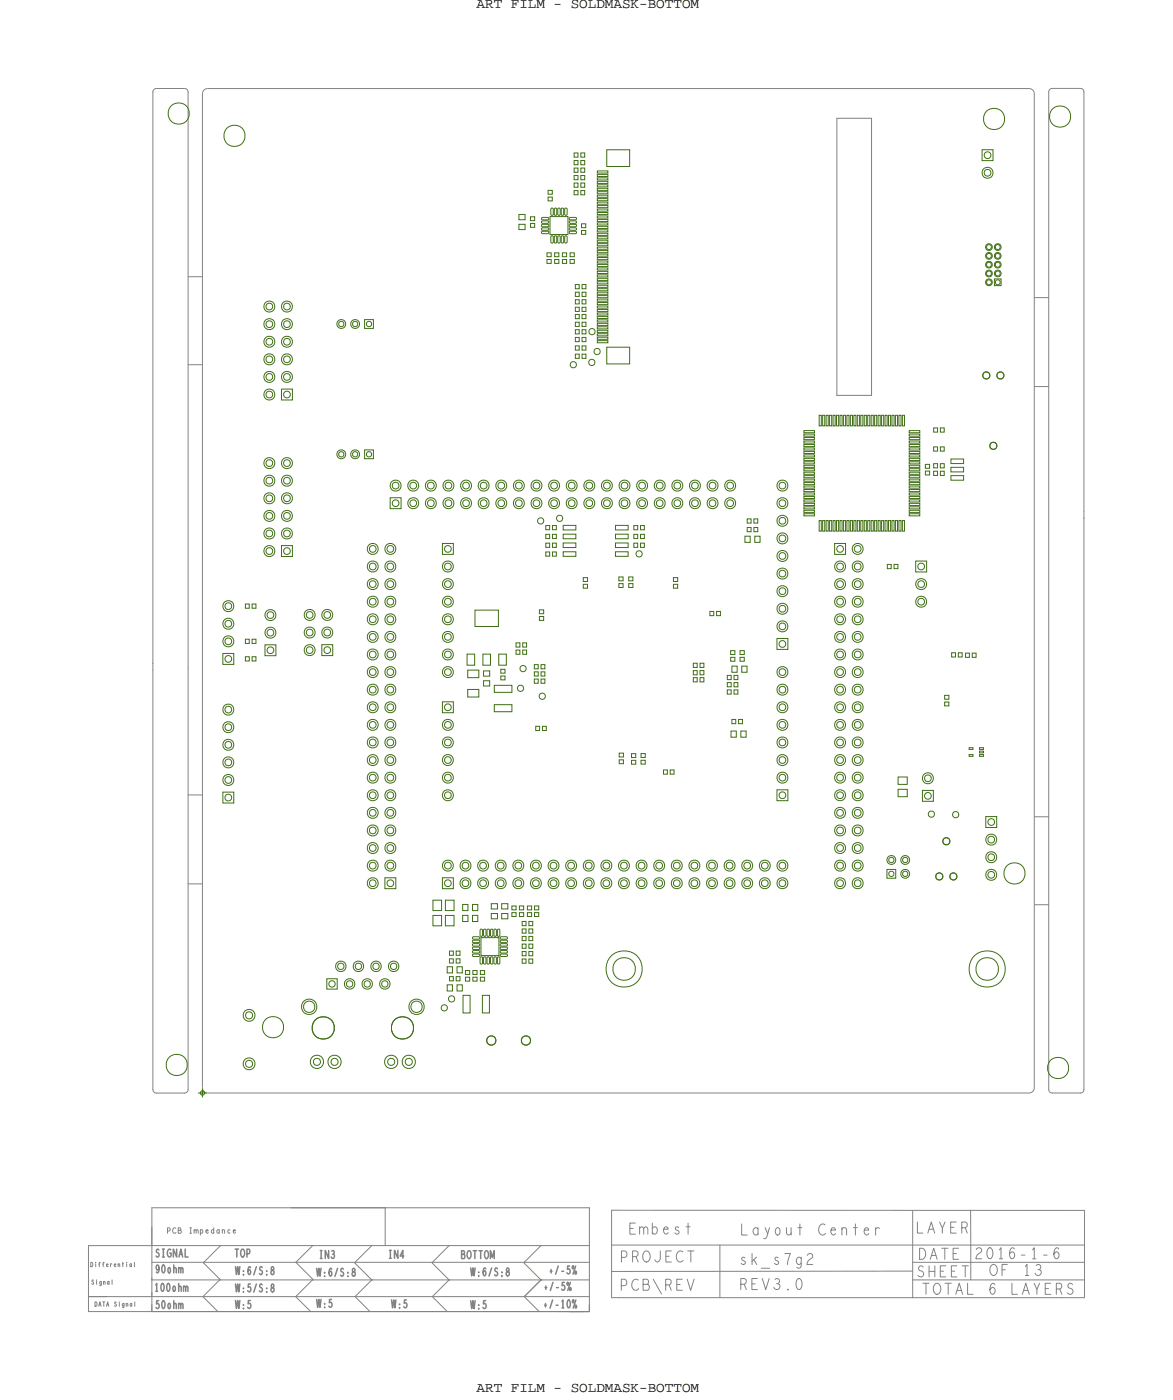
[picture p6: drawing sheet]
<svg xmlns="http://www.w3.org/2000/svg" width="169mm" height="202mm" viewBox="0 0 169 202" stroke-linecap="round" stroke-linejoin="round" font-family="sans-serif">
<defs><g id="words">
<g font-size="2.7" fill="#838383">
<text x="90.7" y="178.2">Embest</text>
<text x="106.8" y="178.3">Layout Center</text>
<text x="132.1" y="178">LAYER</text>
<text x="89.5" y="182.2">PROJECT</text>
<text x="106.6" y="182.5">sk_s7g2</text>
<text x="132.2" y="184.3">SHEET</text>
<text x="132.5" y="181.8">DATE</text>
<text x="140.6" y="181.7">2016-1-6</text>
<text x="142.7" y="184.1">OF</text>
<text x="147.6" y="184.1">13</text>
<text x="89.4" y="186.3">PCB\REV</text>
<text x="106.7" y="186.2">REV3.0</text>
<text x="133" y="186.8">TOTAL 6 LAYERS</text>
</g>
<g font-size="2.1">
<text x="68.8" y="1.2">ART FILM - SOLDMASK-BOTTOM</text>
<text x="68.8" y="200.9">ART FILM - SOLDMASK-BOTTOM</text>
</g>
<g font-size="1.9" fill="#838383">
<text x="22.4" y="181.5">SIGNAL</text>
<text x="22.4" y="183.7">90ohm</text>
<text x="33.8" y="181.5">TOP</text>
<text x="34" y="184">W:6/S:8</text>
<text x="45.7" y="184.2">W:6/S:8</text>
<text x="46" y="181.7">IN3</text>
<text x="56" y="181.6">IN4</text>
<text x="66.5" y="181.7">BOTTOM</text>
<text x="67.9" y="184.2">W:6/S:8</text>
<text x="79.2" y="183.9">+/-5%</text>
<text x="22.3" y="186.4">100ohm</text>
<text x="22.4" y="188.9">50ohm</text>
<text x="34" y="186.5">W:5/S:8</text>
<text x="34" y="188.9">W:5</text>
<text x="45.7" y="188.7">W:5</text>
<text x="56.5" y="188.8">W:5</text>
<text x="67.9" y="188.9">W:5</text>
<text x="78.4" y="188.8">+/-10%</text>
<text x="78.4" y="186.3">+/-5%</text>
</g>
<text font-size="1.3" fill="#838383" x="24.1" y="178">PCB Impedance</text>
<g font-size="1.1" fill="#838383">
<text x="13" y="182.9">Differential</text>
<text x="13.2" y="185.4">Signal</text>
<text x="13.7" y="188.6">DATA Signal</text>
</g>
</g></defs>
<!-- layer: Board Outline -->
<g fill="none" stroke="#838383" stroke-width=".14">
<path d="M22.1 13.3v82.5zM22.6 12.8l-.4 .1-.1 .4M22.6 12.8h4zM26.6 12.8l.4 .1 .1 .4M27.1 13.3v83.1zM29.2 13.5v143.5zM30 12.8l-.6 .2-.2 .5M30 12.8h118.4zM148.4 12.8l.6 .2 .2 .5M149.2 13.5v143.5zM151.3 13.3v60.9zM151.8 12.8h4.1z"/>
<path d="M151.8 12.8l-.4 .1-.1 .4M155.9 12.8l.3 .1 .2 .4M156.4 13.3v60.5zM27.2 40h2zM27.2 52.7h2zM149.3 43h2zM149.3 55.8h2zM151.3 74.2v83.1zM156.4 73.8v1zM156.4 74.7v82.6zM22.1 95.7v1.1zM22.1 96.8v60.5z"/>
<path d="M27.1 96.4v60.9zM27.2 114.8h2zM149.3 117.9h2zM27.1 127.6h2.1zM149.3 130.6h2zM22.1 157.3l.1 .3 .4 .2M22.6 157.8h4zM27.1 157.3l-.1 .4-.4 .1M29.2 157l.2 .6 .6 .2M30 157.8h118.4zM149.2 157l-.2 .6-.6 .2M151.3 157.3l.1 .3 .4 .2"/>
<path d="M151.8 157.8h4.1zM156.4 157.3l-.2 .3-.3 .2M12.8 179.8h9.1zM12.8 179.8v7.4zM21.9 179.8h33.7zM21.9 177.1v2.7zM21.9 174.4h63.1zM21.9 174.4v14.9zM31.8 179.8h.1zM42 174.4h13.6zM45.1 179.8l-2.4 2.4zM45.1 179.8h.1z"/>
<path d="M53.6 179.8l-2.4 2.4zM53.6 179.8h.2zM55.6 179.8h29.4zM55.6 174.4v5.4zM64.8 179.8l-2.4 2.4zM64.8 179.8h.1zM78 179.8l-2.4 2.4zM78 179.8h.2zM85 174.4v14.9zM88.2 179.7h68.3zM88.2 174.7h65.2zM88.2 174.7v11.4z"/>
<path d="M103.8 179.7v7.6zM131.7 174.7v12.7zM140 174.7v5zM140 179.7v5zM153.4 174.7h3.1zM156.5 174.7v12.6zM12.8 187.2h9.1zM12.8 189.3h9.1zM12.8 187.2h2.6zM12.8 187.2v2.1zM21.9 182.2h63.1zM21.9 184.8h63.1z"/>
<path d="M21.9 184.5v.3zM21.9 187.2h63.1zM21.9 186.5v.7zM21.9 189.3h63.1zM29.3 187.2l2.1 2.1zM29.4 182.2l2.4-2.4zM29.4 182.4l2.4 2.4zM29.4 182.2v.2zM31.7 184.8l-2.4 2.4zM31.7 184.8h.1zM42.7 187.2l2.1 2.1zM42.7 182.3l2.4 2.4z"/>
<path d="M42.7 182.1v.2zM45.1 184.8l-2.4 2.4zM51.2 182.4l2.4 2.4zM51.2 182.2v.2zM51.2 187.2l2.2 2.1zM53.6 184.8l-2.4 2.4zM53.6 184.8h.2zM62.4 182.4l2.4 2.4zM62.4 182.2v.2zM62.4 187.2l2.1 2.1zM64.8 184.8l-2.4 2.4zM64.8 184.8h.1z"/>
<path d="M75.6 182.4l2.4 2.4zM75.6 182.2v.2zM75.6 187.2l2.2 2.1zM78 184.8l-2.4 2.4zM80.5 189.3h4.5zM82.1 189.3h2.9zM82.1 189.3h2zM85 188.3v1zM88.2 186.1v1.2zM88.2 183.5h43.4zM88.2 187.3h1.1zM89.3 187.3h63.9z"/>
<path d="M131.7 182.2h24.8zM131.7 184.8h24.8zM153.1 187.3h3.4z"/>
</g>
<path d="M120.7 17.1v40zM120.7 17.1h5zM125.7 17.1v40zM120.7 57.1h5z" fill="none" stroke="#838383" stroke-width=".15"/>
<!-- layer: Nets -->
<g fill="none" stroke="#406f15" stroke-width=".14">
<path d="M74.9 31h.8v.7h-.8zM74.9 32.4h.8v.7h-.8zM76.5 31.3h.6v.6h-.6zM76.5 32.3h.6v.5h-.6zM78.1 33.5l.2-.1h.7l.2 .1v.1l-.2 .1h-.7l-.2-.1zM78.1 31.5l.2-.1h.7l.2 .1v.1l-.2 .1h-.7l-.2-.1zM78.1 33l.2-.1h.7l.2 .1v.1l-.2 .1h-.7l-.2-.1zM78.1 32l.2-.1h.7l.2 .1v.1l-.2 .1h-.7l-.2-.1zM78.1 32.5l.2-.1h.7l.2 .1v.1l-.2 .1h-.7l-.2-.1zM78.9 36.5h.6v.6h-.6zM78.9 37.5h.6v.5h-.6zM79.1 27.5h.6v.5h-.6z"/>
<path d="M79.1 28.4h.6v.6h-.6zM79.3 31.3h2.6v2.6h-2.6zM79.6 34h.1l.1 .2v.7l-.1 .2h-.1l-.1-.2v-.7zM79.6 30h.1l.1 .2v.7l-.1 .2h-.1l-.1-.2v-.7zM80 36.5h.6v.6h-.6zM80 37.5h.6v.5h-.6zM80.1 30h.1l.1 .2v.7l-.1 .2h-.1l-.1-.2v-.7zM80.1 34h.1l.1 .2v.7l-.1 .2h-.1l-.1-.2v-.7zM80.6 30h.1l.1 .2v.7l-.1 .2h-.1l-.1-.2v-.7zM80.6 34h.1l.1 .2v.7l-.1 .2h-.1l-.1-.2v-.7zM81.1 30h.1l.1 .2v.7l-.1 .2h-.1l-.1-.2v-.7zM81.1 34h.1l.1 .2v.7l-.1 .2h-.1l-.1-.2v-.7z"/>
<path d="M81.1 36.5h.6v.6h-.6zM81.1 37.5h.6v.5h-.6zM81.6 30h.1l.1 .2v.7l-.1 .2h-.1l-.1-.2v-.7zM81.6 34h.1l.1 .2v.7l-.1 .2h-.1l-.1-.2v-.7zM82.1 32.5l.2-.1h.7l.2 .1v.1l-.2 .1h-.7l-.2-.1zM82.1 31.5l.2-.1h.7l.2 .1v.1l-.2 .1h-.7l-.2-.1zM82.1 32l.2-.1h.7l.2 .1v.1l-.2 .1h-.7l-.2-.1zM82.1 33l.2-.1h.7l.2 .1v.1l-.2 .1h-.7l-.2-.1zM82.1 33.5l.2-.1h.7l.2 .1v.1l-.2 .1h-.7l-.2-.1zM82.2 36.5h.6v.6h-.6zM82.2 37.5h.6v.5h-.6zM82.8 23.2h.6v.6h-.6z"/>
<path d="M82.8 24.3h.6v.6h-.6zM82.8 25.3h.6v.6h-.6zM82.8 26.4h.6v.6h-.6zM82.8 27.5h.6v.6h-.6zM82.8 22.1h.6v.6h-.6zM83.8 24.3h.5v.6h-.5zM83.8 25.3h.5v.6h-.5zM83.8 26.4h.5v.6h-.5zM83.8 27.5h.5v.6h-.5zM83.8 23.2h.5v.6h-.5zM83.8 22.1h.5v.6h-.5zM83.9 32.3h.6v.6h-.6z"/>
<path d="M83.9 33.3h.6v.5h-.6zM86.2 28.7h1.5v.3h-1.5zM86.2 29.7h1.5v.3h-1.5zM86.2 30.2h1.5v.3h-1.5zM86.2 29.2h1.5v.3h-1.5zM86.2 38.7h1.5v.3h-1.5zM86.2 39.2h1.5v.3h-1.5zM86.2 38.2h1.5v.3h-1.5zM86.2 37.7h1.5v.3h-1.5zM86.2 37.2h1.5v.3h-1.5zM86.2 34.7h1.5v.3h-1.5zM86.2 35.2h1.5v.3h-1.5z"/>
<path d="M86.2 35.7h1.5v.3h-1.5zM86.2 36.7h1.5v.3h-1.5zM86.2 36.2h1.5v.3h-1.5zM86.2 39.7h1.5v.3h-1.5zM86.2 30.7h1.5v.3h-1.5zM86.2 31.2h1.5v.3h-1.5zM86.2 31.7h1.5v.3h-1.5zM86.2 32.2h1.5v.3h-1.5zM86.2 32.7h1.5v.3h-1.5zM86.2 33.2h1.5v.3h-1.5zM86.2 26.2h1.5v.3h-1.5zM86.2 26.7h1.5v.3h-1.5z"/>
<path d="M86.2 27.2h1.5v.3h-1.5zM86.2 27.7h1.5v.3h-1.5zM86.2 25.7h1.5v.3h-1.5zM86.2 34.2h1.5v.3h-1.5zM86.2 33.7h1.5v.3h-1.5zM86.2 25.2h1.5v.3h-1.5zM86.2 24.7h1.5v.3h-1.5zM86.2 28.2h1.5v.3h-1.5zM87.5 21.6h3.3v2.4h-3.3zM141.7 21.6h1.5v1.6h-1.5zM142.4 35.4l.3-.1 .2 .1 .1 .3-.1 .2-.2 .1-.3-.1-.1-.2zM142.4 39.2l.3-.1 .2 .1 .1 .3-.1 .2-.2 .1-.3-.1-.1-.2z"/>
<path d="M142.4 38l.3-.1 .2 .1 .1 .2-.1 .3-.2 .1-.3-.1-.1-.3zM142.4 36.7l.3-.1 .2 .1 .1 .2-.1 .3-.2 .1-.3-.1-.1-.3zM143.7 39.2l.2-.1 .3 .1 .1 .3-.1 .2-.3 .1-.2-.1-.1-.2zM143.7 38l.2-.1 .3 .1 .1 .2-.1 .3-.3 .1-.2-.1-.1-.3zM143.7 35.4l.2-.1 .3 .1 .1 .3-.1 .2-.3 .1-.2-.1-.1-.2zM143.7 36.7l.2-.1 .3 .1 .1 .2-.1 .3-.3 .1-.2-.1-.1-.3zM40.6 56.2h1.6v1.5h-1.6zM52.6 46.1h1.3v1.3h-1.3zM83 47.6h.6v.6h-.6zM83 41.1h.6v.6h-.6zM83 44.4h.6v.6h-.6zM83 45.4h.6v.6h-.6z"/>
<path d="M83 48.7h.6v.6h-.6zM83 49.9h.6v.6h-.6zM83 51.1h.6v.6h-.6zM83 43.3h.6v.6h-.6zM83 46.5h.6v.6h-.6zM83 42.2h.6v.6h-.6zM84 41.1h.5v.6h-.5zM84 44.4h.5v.6h-.5zM84 45.4h.5v.6h-.5zM84 47.6h.5v.6h-.5zM84 48.7h.5v.6h-.5zM84 49.9h.5v.6h-.5z"/>
<path d="M84 51.1h.5v.6h-.5zM84 42.2h.5v.6h-.5zM84 43.3h.5v.6h-.5zM84 46.5h.5v.6h-.5zM86.2 42.2h1.5v.3h-1.5zM86.2 41.7h1.5v.3h-1.5zM86.2 41.2h1.5v.3h-1.5zM86.2 40.7h1.5v.3h-1.5zM86.2 42.7h1.5v.3h-1.5zM86.2 43.7h1.5v.3h-1.5zM86.2 45.2h1.5v.3h-1.5zM86.2 43.2h1.5v.3h-1.5z"/>
<path d="M86.2 44.7h1.5v.3h-1.5zM86.2 44.2h1.5v.3h-1.5zM86.2 45.7h1.5v.3h-1.5zM86.2 46.2h1.5v.3h-1.5zM86.2 46.7h1.5v.3h-1.5zM86.2 40.2h1.5v.3h-1.5zM86.2 49.2h1.5v.3h-1.5zM86.2 47.7h1.5v.3h-1.5zM86.2 47.2h1.5v.3h-1.5zM86.2 48.7h1.5v.3h-1.5zM86.2 48.2h1.5v.3h-1.5zM87.5 50.1h3.3v2.4h-3.3z"/>
<path d="M118.2 60h.3v1.5h-.3zM118.7 60h.3v1.5h-.3zM119.2 60h.3v1.5h-.3zM119.7 60h.3v1.5h-.3zM120.2 60h.3v1.5h-.3zM120.7 60h.3v1.5h-.3zM121.2 60h.3v1.5h-.3zM121.7 60h.3v1.5h-.3zM122.2 60h.3v1.5h-.3zM122.7 60h.3v1.5h-.3zM123.2 60h.3v1.5h-.3zM123.7 60h.3v1.5h-.3z"/>
<path d="M124.2 60h.3v1.5h-.3zM124.7 60h.3v1.5h-.3zM125.2 60h.3v1.5h-.3zM125.7 60h.3v1.5h-.3zM126.2 60h.3v1.5h-.3zM126.7 60h.3v1.5h-.3zM127.2 60h.3v1.5h-.3zM127.7 60h.3v1.5h-.3zM128.2 60h.3v1.5h-.3zM128.7 60h.3v1.5h-.3zM129.2 60h.3v1.5h-.3zM129.7 60h.3v1.5h-.3z"/>
<path d="M130.2 60h.3v1.5h-.3zM142.4 40.5l.3-.1 .2 .1 .1 .2-.1 .3-.2 .1-.3-.1-.1-.3zM143.5 40.3h.9v.9h-.9zM143.7 40.5l.2-.1 .3 .1 .1 .2-.1 .3-.3 .1-.2-.1-.1-.3zM40.6 78.8h1.6v1.5h-1.6zM52.6 64.9h1.3v1.3h-1.3zM56.3 71.9h1.6v1.5h-1.6zM63.8 78.5h1.6v1.5h-1.6zM78.7 75.9h.6v.6h-.6zM78.7 77.1h.6v.6h-.6zM78.7 79.7h.6v.6h-.6zM78.7 78.4h.6v.6h-.6z"/>
<path d="M79.7 75.9h.6v.6h-.6zM79.7 77.1h.6v.6h-.6zM79.7 79.7h.6v.6h-.6zM79.7 78.4h.6v.6h-.6zM81.2 77.1h1.9v.7h-1.9zM81.2 79.7h1.9v.6h-1.9zM81.2 78.4h1.9v.6h-1.9zM81.2 75.8h1.9v.7h-1.9zM88.8 78.4h1.8v.6h-1.8zM88.8 77.1h1.8v.7h-1.8zM88.8 75.8h1.8v.7h-1.8zM88.8 79.7h1.8v.6h-1.8z"/>
<path d="M91.4 78.4h.6v.6h-.6zM91.4 77.1h.6v.6h-.6zM91.4 75.9h.6v.6h-.6zM92.4 78.4h.6v.6h-.6zM92.4 77.1h.6v.6h-.6zM92.4 75.9h.6v.6h-.6zM107.5 77.4h.7v.9h-.7zM107.8 76.1h.5v.7h-.5zM107.8 74.9h.5v.6h-.5zM108.8 76.1h.5v.7h-.5zM108.8 74.9h.5v.6h-.5zM108.9 77.4h.7v.9h-.7z"/>
<path d="M116 68.7h1.5v.3h-1.5zM116 72.2h1.5v.3h-1.5zM116 71.7h1.5v.3h-1.5zM116 71.2h1.5v.3h-1.5zM116 70.7h1.5v.3h-1.5zM116 70.2h1.5v.3h-1.5zM116 69.2h1.5v.3h-1.5zM116 68.2h1.5v.3h-1.5zM116 67.7h1.5v.3h-1.5zM116 67.2h1.5v.3h-1.5zM116 66.7h1.5v.3h-1.5zM116 66.2h1.5v.3h-1.5z"/>
<path d="M116 65.7h1.5v.3h-1.5zM116 65.2h1.5v.3h-1.5zM116 64.7h1.5v.3h-1.5zM116 64.2h1.5v.3h-1.5zM116 63.7h1.5v.3h-1.5zM116 63.2h1.5v.3h-1.5zM116 62.7h1.5v.3h-1.5zM116 62.2h1.5v.3h-1.5zM116 74.2h1.5v.3h-1.5zM116 73.7h1.5v.3h-1.5zM116 73.2h1.5v.3h-1.5zM116 72.7h1.5v.3h-1.5z"/>
<path d="M116 69.7h1.5v.3h-1.5zM118.2 75.2h.3v1.5h-.3zM118.7 75.2h.3v1.5h-.3zM119.2 75.2h.3v1.5h-.3zM119.7 75.2h.3v1.5h-.3zM120.2 75.2h.3v1.5h-.3zM120.4 78.5h1.6v1.5h-1.6zM120.7 75.2h.3v1.5h-.3zM121.2 75.2h.3v1.5h-.3zM121.7 75.2h.3v1.5h-.3zM122.2 75.2h.3v1.5h-.3zM122.7 75.2h.3v1.5h-.3z"/>
<path d="M123.2 75.2h.3v1.5h-.3zM123.7 75.2h.3v1.5h-.3zM124.2 75.2h.3v1.5h-.3zM124.7 75.2h.3v1.5h-.3zM125.2 75.2h.3v1.5h-.3zM125.7 75.2h.3v1.5h-.3zM126.2 75.2h.3v1.5h-.3zM126.7 75.2h.3v1.5h-.3zM127.2 75.2h.3v1.5h-.3zM127.7 75.2h.3v1.5h-.3zM128.2 75.2h.3v1.5h-.3zM128.7 75.2h.3v1.5h-.3z"/>
<path d="M129.2 75.2h.3v1.5h-.3zM129.7 75.2h.3v1.5h-.3zM130.2 75.2h.3v1.5h-.3zM131.2 67.2h1.5v.3h-1.5zM131.2 68.2h1.5v.3h-1.5zM131.2 65.7h1.5v.3h-1.5zM131.2 64.2h1.5v.3h-1.5zM131.2 69.7h1.5v.3h-1.5zM131.2 71.2h1.5v.3h-1.5zM131.2 72.7h1.5v.3h-1.5zM131.2 71.7h1.5v.3h-1.5zM131.2 72.2h1.5v.3h-1.5z"/>
<path d="M131.2 66.7h1.5v.3h-1.5zM131.2 62.7h1.5v.3h-1.5zM131.2 63.2h1.5v.3h-1.5zM131.2 63.7h1.5v.3h-1.5zM131.2 67.7h1.5v.3h-1.5zM131.2 66.2h1.5v.3h-1.5zM131.2 69.2h1.5v.3h-1.5zM131.2 70.2h1.5v.3h-1.5zM131.2 70.7h1.5v.3h-1.5zM131.2 73.2h1.5v.3h-1.5zM131.2 73.7h1.5v.3h-1.5zM131.2 74.2h1.5v.3h-1.5z"/>
<path d="M131.2 62.2h1.5v.3h-1.5zM131.2 64.7h1.5v.3h-1.5zM131.2 65.2h1.5v.3h-1.5zM131.2 68.7h1.5v.3h-1.5zM133.5 67h.6v.6h-.6zM133.5 68h.6v.6h-.6zM134.7 61.8h.5v.6h-.5zM134.7 66.9h.5v.6h-.5zM134.7 68h.5v.6h-.5zM134.7 64.5h.5v.6h-.5zM135.7 64.5h.5v.6h-.5zM135.7 68h.5v.6h-.5z"/>
<path d="M135.7 66.9h.5v.6h-.5zM135.7 61.8h.5v.6h-.5zM137.2 66.3h1.8v.6h-1.8zM137.2 68.7h1.8v.6h-1.8zM137.2 67.5h1.8v.6h-1.8zM32.1 94.3h1.6v1.6h-1.6zM35.4 87.2h.6v.6h-.6zM35.4 92.3h.6v.6h-.6zM35.4 94.8h.6v.6h-.6zM36.4 87.2h.5v.6h-.5zM36.4 94.8h.5v.6h-.5zM36.4 92.3h.5v.6h-.5z"/>
<path d="M38.2 93.1h1.6v1.6h-1.6zM46.4 93.1h1.6v1.5h-1.6zM67.4 94.4h1.1v1.6h-1.1zM67.5 99.5h1.6v1.1h-1.6zM67.5 96.7h1.6v1.1h-1.6zM68.5 88.1h3.4v2.3h-3.4zM69.7 94.4h1.1v1.6h-1.1zM69.8 96.8h.8v.8h-.8zM69.8 98.3h.8v.7h-.8zM71.3 98.9h2.5v1h-2.5zM71.9 94.4h1.1v1.6h-1.1zM72.2 96.6h.7v.6h-.7z"/>
<path d="M72.2 97.6h.7v.5h-.7zM74.4 93.8h.6v.7h-.6zM74.4 92.8h.6v.6h-.6zM75.4 93.8h.6v.7h-.6zM75.4 92.8h.6v.6h-.6zM77.1 95.9h.5v.7h-.5zM77.1 98h.5v.6h-.5zM77.1 97h.5v.6h-.5zM77.8 89h.6v.6h-.6zM77.8 88h.6v.6h-.6zM78 95.9h.6v.7h-.6zM78 98h.6v.6h-.6z"/>
<path d="M78 97h.6v.6h-.6zM84.1 83.4h.7v.5h-.7zM84.1 84.4h.7v.5h-.7zM89.3 84.3h.6v.5h-.6zM89.3 83.3h.6v.5h-.6zM90.7 83.3h.6v.5h-.6zM90.7 84.3h.6v.5h-.6zM97.1 83.4h.7v.5h-.7zM97.1 84.4h.7v.5h-.7zM100 95.7h.6v.7h-.6zM100 96.8h.6v.6h-.6zM100 97.8h.6v.6h-.6z"/>
<path d="M101 96.8h.5v.6h-.5zM101 97.8h.5v.6h-.5zM101 95.7h.5v.7h-.5zM102.4 88.3h.6v.6h-.6zM103.4 88.3h.5v.6h-.5zM104.9 97.5h.6v.6h-.6zM104.9 98.5h.6v.7h-.6zM104.9 99.6h.6v.6h-.6zM105.4 94.9h.6v.6h-.6zM105.4 93.9h.6v.6h-.6zM105.6 96.2h.7v.8h-.7zM105.9 99.6h.5v.6h-.5z"/>
<path d="M105.9 98.5h.5v.7h-.5zM105.9 97.5h.5v.6h-.5zM106.8 94.9h.6v.6h-.6zM106.8 93.9h.6v.6h-.6zM107 96.2h.8v.8h-.8zM112.1 92.2h1.6v1.5h-1.6zM128 81.5h.6v.6h-.6zM129 81.5h.5v.6h-.5zM132.1 81h1.6v1.6h-1.6zM137.3 94.2h.5v.6h-.5zM138.2 94.2h.6v.6h-.6zM139.3 94.3h.5v.6h-.5z"/>
<path d="M140.3 94.3h.5v.6h-.5zM32.1 114.3h1.6v1.6h-1.6zM63.8 101.3h1.6v1.6h-1.6zM71.3 101.7h2.5v1h-2.5zM77.3 104.8h.5v.7h-.5zM78.3 104.8h.5v.7h-.5zM89.3 108.7h.6v.6h-.6zM89.3 109.7h.6v.5h-.6zM91.1 108.8h.6v.6h-.6zM91.1 109.8h.6v.5h-.6zM92.5 108.8h.6v.5h-.6zM92.5 109.8h.6v.5h-.6z"/>
<path d="M95.7 111.1h.6v.7h-.6zM96.7 111.1h.5v.7h-.5zM105.5 105.5h.7v.9h-.7zM105.6 103.9h.5v.6h-.5zM106.5 103.9h.6v.6h-.6zM106.9 105.5h.7v.9h-.7zM112.1 114h1.6v1.6h-1.6zM129.6 113.9h1.3v1.1h-1.3zM129.6 112.2h1.3v1h-1.3zM133.1 114.1h1.5v1.6h-1.5zM136.3 100.4h.6v.5h-.6zM136.3 101.3h.6v.6h-.6z"/>
<path d="M139.8 107.9h.6v.3h-.6zM139.8 108.9h.6v.3h-.6zM141.3 108.9h.6v.3h-.6zM141.3 108.4h.6v.3h-.6zM141.3 107.9h.6v.3h-.6zM142.2 117.9h1.6v1.6h-1.6zM55.5 126.7h1.6v1.6h-1.6zM62.5 132.1h1.2v1.5h-1.2zM62.5 129.9h1.2v1.5h-1.2zM63.8 126.7h1.6v1.6h-1.6zM64.3 129.9h1.2v1.5h-1.2zM64.3 132.1h1.2v1.5h-1.2z"/>
<path d="M64.5 139.6h.8v.8h-.8zM64.8 137.3h.6v.6h-.6zM64.8 138.4h.6v.6h-.6zM65.8 137.3h.6v.6h-.6zM65.8 138.4h.6v.6h-.6zM65.9 139.6h.8v.8h-.8zM66.7 132.1h.8v.9h-.8zM66.7 130.6h.8v.9h-.8zM68.2 132.1h.7v.9h-.7zM68.2 130.6h.7v.9h-.7zM68.2 137.3l.1-.1h.7l.2 .1v.2l-.2 .1h-.7l-.1-.1zM68.2 135.3l.1-.1h.7l.2 .1v.2l-.2 .1h-.7l-.1-.1z"/>
<path d="M68.2 135.8l.1-.1h.7l.2 .1v.2l-.2 .1h-.7l-.1-.1zM68.2 136.3l.1-.1h.7l.2 .1v.2l-.2 .1h-.7l-.1-.1zM68.2 136.8l.1-.1h.7l.2 .1v.2l-.2 .1h-.7l-.1-.1zM68.2 137.8l.1-.1h.7l.2 .1v.2l-.2 .1h-.7l-.1-.1zM69.3 134.1h.2l.1 .2v.7l-.1 .2h-.2v-.2v-.7zM69.3 138.1h.2l.1 .2v.7l-.1 .2h-.2v-.2v-.7zM69.4 135.4h2.6v2.5h-2.6zM69.8 134.1h.2l.1 .2v.7l-.1 .2h-.2v-.2v-.7zM69.8 138.1h.2l.1 .2v.7l-.1 .2h-.2v-.2v-.7zM70.3 134.1h.2l.1 .2v.7l-.1 .2h-.2v-.2v-.7zM70.3 138.1h.2l.1 .2v.7l-.1 .2h-.2v-.2v-.7zM70.8 138.1h.2l.1 .2v.7l-.1 .2h-.2v-.2v-.7z"/>
<path d="M70.8 134.1h.2l.1 .2v.7l-.1 .2h-.2v-.2v-.7zM70.9 131.9h.9v.7h-.9zM70.9 130.5h.9v.7h-.9zM71.3 138.1h.2l.1 .2v.7l-.1 .2h-.2v-.2v-.7zM71.3 134.1h.2l.1 .2v.7l-.1 .2h-.2v-.2v-.7zM71.8 134.1h.2l.1 .2v.7l-.1 .2h-.2v-.2v-.7zM71.8 138.1h.2l.1 .2v.7l-.1 .2h-.2v-.2v-.7zM72.2 135.8l.1-.1h.7l.2 .1v.2l-.2 .1h-.7l-.1-.1zM72.2 135.3l.1-.1h.7l.2 .1v.2l-.2 .1h-.7l-.1-.1zM72.2 136.8l.1-.1h.7l.2 .1v.2l-.2 .1h-.7l-.1-.1zM72.2 137.8l.1-.1h.7l.2 .1v.2l-.2 .1h-.7l-.1-.1zM72.2 137.3l.1-.1h.7l.2 .1v.2l-.2 .1h-.7l-.1-.1z"/>
<path d="M72.2 136.3l.1-.1h.7l.2 .1v.2l-.2 .1h-.7l-.1-.1zM72.4 131.9h.9v.7h-.9zM72.4 130.5h.9v.7h-.9zM73.8 130.8h.7v.5h-.7zM73.8 131.7h.7v.6h-.7zM74.9 130.8h.6v.5h-.6zM74.9 131.7h.6v.6h-.6zM75.3 138.4h.6v.6h-.6zM75.3 133h.6v.6h-.6zM75.3 134.1h.6v.6h-.6zM75.3 137.4h.6v.6h-.6zM75.3 135.2h.6v.6h-.6z"/>
<path d="M75.3 136.3h.6v.6h-.6zM76.1 131.7h.6v.6h-.6zM76.1 130.8h.6v.5h-.6zM76.3 138.4h.6v.6h-.6zM76.3 135.2h.6v.6h-.6zM76.3 137.4h.6v.6h-.6zM76.3 133h.6v.6h-.6zM76.3 136.3h.6v.6h-.6zM76.3 134.1h.6v.6h-.6zM77.1 131.7h.6v.6h-.6zM77.1 130.8h.6v.5h-.6zM127.9 125.5h1.3v1.3h-1.3z"/>
<path d="M47.1 141.3h1.5v1.5h-1.5zM64.5 142.2h.8v.9h-.8zM64.8 141h.6v.6h-.6zM65.8 141h.6v.6h-.6zM65.9 142.2h.8v.9h-.8zM66.8 143.7h1v2.5h-1zM67.1 140.1h.7v.6h-.7zM67.1 141.1h.7v.5h-.7zM68.2 140.1h.6v.6h-.6zM68.2 141.1h.6v.5h-.6zM69.3 141.1h.6v.5h-.6zM69.3 140.1h.6v.6h-.6z"/>
<path d="M69.6 143.7h1v2.5h-1z"/>
<circle cx="25.8" cy="16.4" r="1.54"/>
<circle cx="33.8" cy="19.6" r="1.54"/>
<circle cx="143.4" cy="17.2" r="1.54"/>
<circle cx="152.9" cy="16.8" r="1.54"/>
<circle cx="142.5" cy="24.9" r=".49"/>
<circle cx="142.5" cy="22.4" r=".49"/>
<circle cx="142.5" cy="24.9" r=".79"/>
<circle cx="142.7" cy="35.7" r=".49"/>
<circle cx="142.7" cy="39.5" r=".49"/>
<circle cx="142.7" cy="38.2" r=".49"/>
<circle cx="142.7" cy="36.9" r=".49"/>
<circle cx="143.9" cy="39.5" r=".49"/>
<circle cx="143.9" cy="38.2" r=".49"/>
<circle cx="143.9" cy="35.7" r=".49"/>
<circle cx="143.9" cy="36.9" r=".49"/>
<circle cx="38.9" cy="46.8" r=".49"/>
<circle cx="38.9" cy="54.4" r=".49"/>
<circle cx="38.9" cy="57" r=".49"/>
<circle cx="38.9" cy="49.3" r=".49"/>
<circle cx="38.9" cy="44.3" r=".49"/>
<circle cx="38.9" cy="51.9" r=".49"/>
<circle cx="38.9" cy="51.9" r=".79"/>
<circle cx="38.9" cy="57" r=".79"/>
<circle cx="38.9" cy="44.3" r=".79"/>
<circle cx="38.9" cy="49.3" r=".79"/>
<circle cx="38.9" cy="46.8" r=".79"/>
<circle cx="38.9" cy="54.4" r=".79"/>
<circle cx="41.4" cy="57" r=".49"/>
<circle cx="41.4" cy="46.8" r=".49"/>
<circle cx="41.4" cy="49.3" r=".49"/>
<circle cx="41.4" cy="54.4" r=".49"/>
<circle cx="41.4" cy="51.9" r=".49"/>
<circle cx="41.4" cy="44.3" r=".49"/>
<circle cx="41.4" cy="44.3" r=".79"/>
<circle cx="41.4" cy="49.3" r=".79"/>
<circle cx="41.4" cy="51.9" r=".79"/>
<circle cx="41.4" cy="46.8" r=".79"/>
<circle cx="41.4" cy="54.4" r=".79"/>
<circle cx="49.2" cy="46.8" r=".38"/>
<circle cx="49.2" cy="46.8" r=".64"/>
<circle cx="51.2" cy="46.8" r=".38"/>
<circle cx="51.2" cy="46.8" r=".64"/>
<circle cx="53.2" cy="46.8" r=".38"/>
<circle cx="82.7" cy="52.7" r=".45"/>
<circle cx="85.4" cy="52.3" r=".45"/>
<circle cx="85.4" cy="47.9" r=".45"/>
<circle cx="86.1" cy="50.7" r=".45"/>
<circle cx="142.3" cy="54.2" r=".51"/>
<circle cx="142.7" cy="40.8" r=".49"/>
<circle cx="144.3" cy="54.2" r=".51"/>
<circle cx="38.9" cy="77" r=".49"/>
<circle cx="38.9" cy="71.9" r=".49"/>
<circle cx="38.9" cy="74.5" r=".49"/>
<circle cx="38.9" cy="66.9" r=".49"/>
<circle cx="38.9" cy="79.6" r=".49"/>
<circle cx="38.9" cy="69.4" r=".49"/>
<circle cx="38.9" cy="79.6" r=".79"/>
<circle cx="38.9" cy="66.9" r=".79"/>
<circle cx="38.9" cy="71.9" r=".79"/>
<circle cx="38.9" cy="69.4" r=".79"/>
<circle cx="38.9" cy="74.5" r=".79"/>
<circle cx="38.9" cy="77" r=".79"/>
<circle cx="41.4" cy="79.6" r=".49"/>
<circle cx="41.4" cy="71.9" r=".49"/>
<circle cx="41.4" cy="69.4" r=".49"/>
<circle cx="41.4" cy="77" r=".49"/>
<circle cx="41.4" cy="66.9" r=".49"/>
<circle cx="41.4" cy="74.5" r=".49"/>
<circle cx="41.4" cy="77" r=".79"/>
<circle cx="41.4" cy="66.9" r=".79"/>
<circle cx="41.4" cy="71.9" r=".79"/>
<circle cx="41.4" cy="74.5" r=".79"/>
<circle cx="41.4" cy="69.4" r=".79"/>
<circle cx="49.2" cy="65.6" r=".38"/>
<circle cx="49.2" cy="65.6" r=".64"/>
<circle cx="51.2" cy="65.6" r=".38"/>
<circle cx="51.2" cy="65.6" r=".64"/>
<circle cx="53.2" cy="65.6" r=".38"/>
<circle cx="53.8" cy="79.2" r=".49"/>
<circle cx="53.8" cy="79.2" r=".79"/>
<circle cx="56.3" cy="79.2" r=".49"/>
<circle cx="56.3" cy="79.2" r=".79"/>
<circle cx="57.1" cy="70.1" r=".49"/>
<circle cx="57.1" cy="72.6" r=".49"/>
<circle cx="57.1" cy="70.1" r=".79"/>
<circle cx="59.6" cy="72.6" r=".49"/>
<circle cx="59.6" cy="70.1" r=".49"/>
<circle cx="59.6" cy="70.1" r=".79"/>
<circle cx="59.6" cy="72.6" r=".79"/>
<circle cx="62.1" cy="72.6" r=".49"/>
<circle cx="62.1" cy="70.1" r=".49"/>
<circle cx="62.2" cy="72.6" r=".79"/>
<circle cx="62.2" cy="70.1" r=".79"/>
<circle cx="64.6" cy="79.2" r=".49"/>
<circle cx="64.7" cy="72.6" r=".49"/>
<circle cx="64.7" cy="70.1" r=".49"/>
<circle cx="64.7" cy="72.6" r=".79"/>
<circle cx="64.7" cy="70.1" r=".79"/>
<circle cx="67.2" cy="70.1" r=".49"/>
<circle cx="67.2" cy="72.6" r=".49"/>
<circle cx="67.2" cy="70.1" r=".79"/>
<circle cx="67.2" cy="72.6" r=".79"/>
<circle cx="69.8" cy="70.1" r=".49"/>
<circle cx="69.8" cy="72.6" r=".49"/>
<circle cx="69.8" cy="70.1" r=".79"/>
<circle cx="69.8" cy="72.6" r=".79"/>
<circle cx="72.3" cy="70.1" r=".49"/>
<circle cx="72.3" cy="72.6" r=".49"/>
<circle cx="72.3" cy="70.1" r=".79"/>
<circle cx="72.3" cy="72.6" r=".79"/>
<circle cx="74.8" cy="70.1" r=".49"/>
<circle cx="74.8" cy="72.6" r=".49"/>
<circle cx="74.9" cy="70.1" r=".79"/>
<circle cx="74.9" cy="72.6" r=".79"/>
<circle cx="77.4" cy="70.1" r=".49"/>
<circle cx="77.4" cy="72.6" r=".49"/>
<circle cx="77.4" cy="72.6" r=".79"/>
<circle cx="77.4" cy="70.1" r=".79"/>
<circle cx="78" cy="75.2" r=".45"/>
<circle cx="79.9" cy="72.6" r=".49"/>
<circle cx="79.9" cy="70.1" r=".49"/>
<circle cx="79.9" cy="70.1" r=".79"/>
<circle cx="79.9" cy="72.6" r=".79"/>
<circle cx="80.7" cy="74.8" r=".45"/>
<circle cx="82.5" cy="72.6" r=".49"/>
<circle cx="82.5" cy="70.1" r=".49"/>
<circle cx="82.5" cy="70.1" r=".79"/>
<circle cx="82.5" cy="72.6" r=".79"/>
<circle cx="85" cy="72.6" r=".49"/>
<circle cx="85" cy="70.1" r=".49"/>
<circle cx="85" cy="70.1" r=".79"/>
<circle cx="85" cy="72.6" r=".79"/>
<circle cx="87.5" cy="72.6" r=".49"/>
<circle cx="87.5" cy="70.1" r=".49"/>
<circle cx="87.6" cy="70.1" r=".79"/>
<circle cx="87.6" cy="72.6" r=".79"/>
<circle cx="90.1" cy="72.6" r=".49"/>
<circle cx="90.1" cy="70.1" r=".49"/>
<circle cx="90.1" cy="70.1" r=".79"/>
<circle cx="90.1" cy="72.6" r=".79"/>
<circle cx="92.2" cy="80" r=".45"/>
<circle cx="92.6" cy="70.1" r=".49"/>
<circle cx="92.6" cy="72.6" r=".49"/>
<circle cx="92.6" cy="70.1" r=".79"/>
<circle cx="92.6" cy="72.6" r=".79"/>
<circle cx="95.2" cy="72.6" r=".49"/>
<circle cx="95.2" cy="70.1" r=".49"/>
<circle cx="95.2" cy="70.1" r=".79"/>
<circle cx="95.2" cy="72.6" r=".79"/>
<circle cx="97.7" cy="72.6" r=".49"/>
<circle cx="97.7" cy="70.1" r=".49"/>
<circle cx="97.7" cy="70.1" r=".79"/>
<circle cx="97.7" cy="72.6" r=".79"/>
<circle cx="100.2" cy="70.1" r=".49"/>
<circle cx="100.2" cy="72.6" r=".49"/>
<circle cx="100.3" cy="70.1" r=".79"/>
<circle cx="100.3" cy="72.6" r=".79"/>
<circle cx="102.8" cy="70.1" r=".49"/>
<circle cx="102.8" cy="72.6" r=".49"/>
<circle cx="102.8" cy="70.1" r=".79"/>
<circle cx="102.8" cy="72.6" r=".79"/>
<circle cx="105.3" cy="70.1" r=".49"/>
<circle cx="105.3" cy="72.6" r=".49"/>
<circle cx="105.3" cy="70.1" r=".79"/>
<circle cx="105.3" cy="72.6" r=".79"/>
<circle cx="112.9" cy="72.6" r=".49"/>
<circle cx="112.9" cy="77.7" r=".49"/>
<circle cx="112.9" cy="75.2" r=".49"/>
<circle cx="112.9" cy="70.1" r=".49"/>
<circle cx="112.9" cy="70.1" r=".79"/>
<circle cx="112.9" cy="72.6" r=".79"/>
<circle cx="112.9" cy="77.7" r=".79"/>
<circle cx="112.9" cy="75.2" r=".79"/>
<circle cx="121.2" cy="79.2" r=".49"/>
<circle cx="123.7" cy="79.2" r=".49"/>
<circle cx="123.7" cy="79.2" r=".79"/>
<circle cx="143.3" cy="64.4" r=".51"/>
<circle cx="32.9" cy="87.5" r=".49"/>
<circle cx="32.9" cy="95.1" r=".49"/>
<circle cx="32.9" cy="90" r=".49"/>
<circle cx="32.9" cy="92.6" r=".49"/>
<circle cx="32.9" cy="87.5" r=".79"/>
<circle cx="32.9" cy="90" r=".79"/>
<circle cx="32.9" cy="92.6" r=".79"/>
<circle cx="39" cy="93.9" r=".49"/>
<circle cx="39" cy="91.3" r=".49"/>
<circle cx="39" cy="88.8" r=".49"/>
<circle cx="39" cy="88.8" r=".79"/>
<circle cx="39" cy="91.3" r=".79"/>
<circle cx="44.7" cy="93.9" r=".49"/>
<circle cx="44.7" cy="88.8" r=".49"/>
<circle cx="44.7" cy="91.3" r=".49"/>
<circle cx="44.7" cy="91.3" r=".79"/>
<circle cx="44.7" cy="88.8" r=".79"/>
<circle cx="44.7" cy="93.9" r=".79"/>
<circle cx="47.2" cy="88.8" r=".49"/>
<circle cx="47.2" cy="91.3" r=".49"/>
<circle cx="47.2" cy="93.9" r=".49"/>
<circle cx="47.2" cy="88.8" r=".79"/>
<circle cx="47.2" cy="91.3" r=".79"/>
<circle cx="53.8" cy="86.9" r=".49"/>
<circle cx="53.8" cy="89.4" r=".49"/>
<circle cx="53.8" cy="94.5" r=".49"/>
<circle cx="53.8" cy="99.6" r=".49"/>
<circle cx="53.8" cy="97" r=".49"/>
<circle cx="53.8" cy="81.8" r=".49"/>
<circle cx="53.8" cy="84.3" r=".49"/>
<circle cx="53.8" cy="91.9" r=".49"/>
<circle cx="53.8" cy="84.3" r=".79"/>
<circle cx="53.8" cy="99.6" r=".79"/>
<circle cx="53.8" cy="86.9" r=".79"/>
<circle cx="53.8" cy="97" r=".79"/>
<circle cx="53.8" cy="81.8" r=".79"/>
<circle cx="53.8" cy="94.5" r=".79"/>
<circle cx="53.8" cy="89.4" r=".79"/>
<circle cx="53.8" cy="91.9" r=".79"/>
<circle cx="56.3" cy="99.6" r=".49"/>
<circle cx="56.3" cy="91.9" r=".49"/>
<circle cx="56.3" cy="89.4" r=".49"/>
<circle cx="56.3" cy="97" r=".49"/>
<circle cx="56.3" cy="84.3" r=".49"/>
<circle cx="56.3" cy="86.9" r=".49"/>
<circle cx="56.3" cy="94.5" r=".49"/>
<circle cx="56.3" cy="81.8" r=".49"/>
<circle cx="56.3" cy="89.4" r=".79"/>
<circle cx="56.3" cy="94.5" r=".79"/>
<circle cx="56.3" cy="99.6" r=".79"/>
<circle cx="56.3" cy="91.9" r=".79"/>
<circle cx="56.3" cy="97" r=".79"/>
<circle cx="56.3" cy="86.9" r=".79"/>
<circle cx="56.3" cy="81.8" r=".79"/>
<circle cx="56.3" cy="84.3" r=".79"/>
<circle cx="64.6" cy="94.5" r=".49"/>
<circle cx="64.6" cy="81.8" r=".49"/>
<circle cx="64.6" cy="84.3" r=".49"/>
<circle cx="64.6" cy="91.9" r=".49"/>
<circle cx="64.6" cy="89.4" r=".49"/>
<circle cx="64.6" cy="86.9" r=".49"/>
<circle cx="64.6" cy="97" r=".49"/>
<circle cx="64.6" cy="84.3" r=".79"/>
<circle cx="64.6" cy="89.4" r=".79"/>
<circle cx="64.6" cy="81.8" r=".79"/>
<circle cx="64.6" cy="91.9" r=".79"/>
<circle cx="64.6" cy="94.5" r=".79"/>
<circle cx="64.6" cy="97" r=".79"/>
<circle cx="64.6" cy="86.9" r=".79"/>
<circle cx="75.1" cy="99.4" r=".45"/>
<circle cx="75.5" cy="96.5" r=".45"/>
<circle cx="112.9" cy="80.3" r=".49"/>
<circle cx="112.9" cy="82.8" r=".49"/>
<circle cx="112.9" cy="97" r=".49"/>
<circle cx="112.9" cy="99.6" r=".49"/>
<circle cx="112.9" cy="87.9" r=".49"/>
<circle cx="112.9" cy="85.3" r=".49"/>
<circle cx="112.9" cy="90.4" r=".49"/>
<circle cx="112.9" cy="93" r=".49"/>
<circle cx="112.9" cy="90.4" r=".79"/>
<circle cx="112.9" cy="80.3" r=".79"/>
<circle cx="112.9" cy="82.8" r=".79"/>
<circle cx="112.9" cy="85.3" r=".79"/>
<circle cx="112.9" cy="87.9" r=".79"/>
<circle cx="112.9" cy="97" r=".79"/>
<circle cx="112.9" cy="99.6" r=".79"/>
<circle cx="121.2" cy="97" r=".49"/>
<circle cx="121.2" cy="89.4" r=".49"/>
<circle cx="121.2" cy="86.9" r=".49"/>
<circle cx="121.2" cy="94.5" r=".49"/>
<circle cx="121.2" cy="84.3" r=".49"/>
<circle cx="121.2" cy="81.8" r=".49"/>
<circle cx="121.2" cy="91.9" r=".49"/>
<circle cx="121.2" cy="99.6" r=".49"/>
<circle cx="121.2" cy="97" r=".79"/>
<circle cx="121.2" cy="94.5" r=".79"/>
<circle cx="121.2" cy="91.9" r=".79"/>
<circle cx="121.2" cy="84.3" r=".79"/>
<circle cx="121.2" cy="99.6" r=".79"/>
<circle cx="121.2" cy="89.4" r=".79"/>
<circle cx="121.2" cy="86.9" r=".79"/>
<circle cx="121.2" cy="81.8" r=".79"/>
<circle cx="123.7" cy="94.5" r=".49"/>
<circle cx="123.7" cy="97" r=".49"/>
<circle cx="123.7" cy="84.3" r=".49"/>
<circle cx="123.7" cy="99.6" r=".49"/>
<circle cx="123.7" cy="91.9" r=".49"/>
<circle cx="123.7" cy="81.8" r=".49"/>
<circle cx="123.7" cy="86.9" r=".49"/>
<circle cx="123.7" cy="89.4" r=".49"/>
<circle cx="123.7" cy="94.5" r=".79"/>
<circle cx="123.7" cy="84.3" r=".79"/>
<circle cx="123.7" cy="99.6" r=".79"/>
<circle cx="123.7" cy="97" r=".79"/>
<circle cx="123.7" cy="86.9" r=".79"/>
<circle cx="123.7" cy="81.8" r=".79"/>
<circle cx="123.7" cy="91.9" r=".79"/>
<circle cx="123.7" cy="89.4" r=".79"/>
<circle cx="132.9" cy="86.9" r=".49"/>
<circle cx="132.9" cy="81.8" r=".49"/>
<circle cx="132.9" cy="84.3" r=".49"/>
<circle cx="132.9" cy="86.9" r=".79"/>
<circle cx="132.9" cy="84.3" r=".79"/>
<circle cx="32.9" cy="112.6" r=".49"/>
<circle cx="32.9" cy="102.4" r=".49"/>
<circle cx="32.9" cy="105" r=".49"/>
<circle cx="32.9" cy="107.5" r=".49"/>
<circle cx="32.9" cy="110.1" r=".49"/>
<circle cx="32.9" cy="115.1" r=".49"/>
<circle cx="32.9" cy="107.5" r=".79"/>
<circle cx="32.9" cy="110.1" r=".79"/>
<circle cx="32.9" cy="105" r=".79"/>
<circle cx="32.9" cy="102.4" r=".79"/>
<circle cx="32.9" cy="112.6" r=".79"/>
<circle cx="53.8" cy="102.1" r=".49"/>
<circle cx="53.8" cy="107.2" r=".49"/>
<circle cx="53.8" cy="112.3" r=".49"/>
<circle cx="53.8" cy="114.8" r=".49"/>
<circle cx="53.8" cy="119.9" r=".49"/>
<circle cx="53.8" cy="117.3" r=".49"/>
<circle cx="53.8" cy="104.6" r=".49"/>
<circle cx="53.8" cy="109.7" r=".49"/>
<circle cx="53.8" cy="117.3" r=".79"/>
<circle cx="53.8" cy="112.3" r=".79"/>
<circle cx="53.8" cy="102.1" r=".79"/>
<circle cx="53.8" cy="104.6" r=".79"/>
<circle cx="53.8" cy="109.7" r=".79"/>
<circle cx="53.8" cy="114.8" r=".79"/>
<circle cx="53.8" cy="119.9" r=".79"/>
<circle cx="53.8" cy="107.2" r=".79"/>
<circle cx="56.3" cy="109.7" r=".49"/>
<circle cx="56.3" cy="114.8" r=".49"/>
<circle cx="56.3" cy="117.3" r=".49"/>
<circle cx="56.3" cy="104.6" r=".49"/>
<circle cx="56.3" cy="112.3" r=".49"/>
<circle cx="56.3" cy="107.2" r=".49"/>
<circle cx="56.3" cy="119.9" r=".49"/>
<circle cx="56.3" cy="102.1" r=".49"/>
<circle cx="56.3" cy="102.1" r=".79"/>
<circle cx="56.3" cy="104.6" r=".79"/>
<circle cx="56.3" cy="107.2" r=".79"/>
<circle cx="56.3" cy="112.3" r=".79"/>
<circle cx="56.3" cy="114.8" r=".79"/>
<circle cx="56.3" cy="119.9" r=".79"/>
<circle cx="56.3" cy="117.3" r=".79"/>
<circle cx="56.3" cy="109.7" r=".79"/>
<circle cx="64.6" cy="102.1" r=".49"/>
<circle cx="64.6" cy="107.2" r=".49"/>
<circle cx="64.6" cy="104.6" r=".49"/>
<circle cx="64.6" cy="109.7" r=".49"/>
<circle cx="64.6" cy="114.8" r=".49"/>
<circle cx="64.6" cy="112.3" r=".49"/>
<circle cx="64.6" cy="109.7" r=".79"/>
<circle cx="64.6" cy="112.3" r=".79"/>
<circle cx="64.6" cy="114.8" r=".79"/>
<circle cx="64.6" cy="104.6" r=".79"/>
<circle cx="64.6" cy="107.2" r=".79"/>
<circle cx="78.2" cy="100.5" r=".45"/>
<circle cx="112.9" cy="114.8" r=".49"/>
<circle cx="112.9" cy="104.6" r=".49"/>
<circle cx="112.9" cy="102.1" r=".49"/>
<circle cx="112.9" cy="112.3" r=".49"/>
<circle cx="112.9" cy="109.7" r=".49"/>
<circle cx="112.9" cy="107.2" r=".49"/>
<circle cx="112.9" cy="102.1" r=".79"/>
<circle cx="112.9" cy="107.2" r=".79"/>
<circle cx="112.9" cy="112.3" r=".79"/>
<circle cx="112.9" cy="109.7" r=".79"/>
<circle cx="112.9" cy="104.6" r=".79"/>
<circle cx="121.2" cy="102.1" r=".49"/>
<circle cx="121.2" cy="112.3" r=".49"/>
<circle cx="121.2" cy="119.9" r=".49"/>
<circle cx="121.2" cy="114.8" r=".49"/>
<circle cx="121.2" cy="109.7" r=".49"/>
<circle cx="121.2" cy="107.2" r=".49"/>
<circle cx="121.2" cy="104.6" r=".49"/>
<circle cx="121.2" cy="117.3" r=".49"/>
<circle cx="121.2" cy="119.9" r=".79"/>
<circle cx="121.2" cy="109.7" r=".79"/>
<circle cx="121.2" cy="117.3" r=".79"/>
<circle cx="121.2" cy="112.3" r=".79"/>
<circle cx="121.2" cy="107.2" r=".79"/>
<circle cx="121.2" cy="102.1" r=".79"/>
<circle cx="121.2" cy="104.6" r=".79"/>
<circle cx="121.2" cy="114.8" r=".79"/>
<circle cx="123.7" cy="104.6" r=".49"/>
<circle cx="123.7" cy="112.3" r=".49"/>
<circle cx="123.7" cy="119.9" r=".49"/>
<circle cx="123.7" cy="102.1" r=".49"/>
<circle cx="123.7" cy="117.3" r=".49"/>
<circle cx="123.7" cy="114.8" r=".49"/>
<circle cx="123.7" cy="109.7" r=".49"/>
<circle cx="123.7" cy="107.2" r=".49"/>
<circle cx="123.7" cy="117.3" r=".79"/>
<circle cx="123.7" cy="112.3" r=".79"/>
<circle cx="123.7" cy="104.6" r=".79"/>
<circle cx="123.7" cy="107.2" r=".79"/>
<circle cx="123.7" cy="119.9" r=".79"/>
<circle cx="123.7" cy="109.7" r=".79"/>
<circle cx="123.7" cy="114.8" r=".79"/>
<circle cx="123.7" cy="102.1" r=".79"/>
<circle cx="133.9" cy="114.9" r=".49"/>
<circle cx="133.9" cy="112.4" r=".49"/>
<circle cx="133.9" cy="112.4" r=".79"/>
<circle cx="134.4" cy="117.5" r=".45"/>
<circle cx="137.9" cy="117.6" r=".45"/>
<circle cx="143" cy="118.7" r=".49"/>
<circle cx="49.2" cy="139.5" r=".46"/>
<circle cx="49.2" cy="139.5" r=".75"/>
<circle cx="51.7" cy="139.5" r=".46"/>
<circle cx="51.7" cy="139.5" r=".75"/>
<circle cx="53.8" cy="122.4" r=".49"/>
<circle cx="53.8" cy="127.5" r=".49"/>
<circle cx="53.8" cy="125" r=".49"/>
<circle cx="53.8" cy="125" r=".79"/>
<circle cx="53.8" cy="127.5" r=".79"/>
<circle cx="53.8" cy="122.4" r=".79"/>
<circle cx="54.2" cy="139.5" r=".46"/>
<circle cx="54.2" cy="139.5" r=".75"/>
<circle cx="56.3" cy="127.5" r=".49"/>
<circle cx="56.3" cy="122.4" r=".49"/>
<circle cx="56.3" cy="125" r=".49"/>
<circle cx="56.3" cy="122.4" r=".79"/>
<circle cx="56.3" cy="125" r=".79"/>
<circle cx="56.8" cy="139.5" r=".46"/>
<circle cx="56.8" cy="139.5" r=".75"/>
<circle cx="64.6" cy="127.5" r=".49"/>
<circle cx="64.6" cy="125" r=".49"/>
<circle cx="64.6" cy="125" r=".79"/>
<circle cx="67.1" cy="127.5" r=".49"/>
<circle cx="67.1" cy="125" r=".49"/>
<circle cx="67.2" cy="127.5" r=".79"/>
<circle cx="67.2" cy="125" r=".79"/>
<circle cx="69.7" cy="127.5" r=".49"/>
<circle cx="69.7" cy="125" r=".49"/>
<circle cx="69.7" cy="127.5" r=".79"/>
<circle cx="69.7" cy="125" r=".79"/>
<circle cx="72.2" cy="125" r=".49"/>
<circle cx="72.2" cy="127.5" r=".49"/>
<circle cx="72.2" cy="125" r=".79"/>
<circle cx="72.2" cy="127.5" r=".79"/>
<circle cx="74.8" cy="127.5" r=".49"/>
<circle cx="74.8" cy="125" r=".49"/>
<circle cx="74.8" cy="127.5" r=".79"/>
<circle cx="74.8" cy="125" r=".79"/>
<circle cx="77.3" cy="125" r=".49"/>
<circle cx="77.3" cy="127.5" r=".49"/>
<circle cx="77.3" cy="125" r=".79"/>
<circle cx="77.3" cy="127.5" r=".79"/>
<circle cx="79.8" cy="125" r=".49"/>
<circle cx="79.8" cy="127.5" r=".49"/>
<circle cx="79.9" cy="127.5" r=".79"/>
<circle cx="79.9" cy="125" r=".79"/>
<circle cx="82.4" cy="127.5" r=".49"/>
<circle cx="82.4" cy="125" r=".49"/>
<circle cx="82.4" cy="127.5" r=".79"/>
<circle cx="82.4" cy="125" r=".79"/>
<circle cx="84.9" cy="125" r=".49"/>
<circle cx="84.9" cy="127.5" r=".49"/>
<circle cx="84.9" cy="125" r=".79"/>
<circle cx="84.9" cy="127.5" r=".79"/>
<circle cx="87.5" cy="127.5" r=".49"/>
<circle cx="87.5" cy="125" r=".49"/>
<circle cx="87.5" cy="127.5" r=".79"/>
<circle cx="87.5" cy="125" r=".79"/>
<circle cx="90" cy="127.5" r=".49"/>
<circle cx="90" cy="125" r=".49"/>
<circle cx="90" cy="127.5" r=".79"/>
<circle cx="90" cy="125" r=".79"/>
<circle cx="90" cy="139.9" r="2.62"/>
<circle cx="90" cy="139.9" r="1.64"/>
<circle cx="92.5" cy="125" r=".49"/>
<circle cx="92.5" cy="127.5" r=".49"/>
<circle cx="92.6" cy="125" r=".79"/>
<circle cx="92.6" cy="127.5" r=".79"/>
<circle cx="95.1" cy="127.5" r=".49"/>
<circle cx="95.1" cy="125" r=".49"/>
<circle cx="95.1" cy="127.5" r=".79"/>
<circle cx="95.1" cy="125" r=".79"/>
<circle cx="97.6" cy="125" r=".49"/>
<circle cx="97.6" cy="127.5" r=".49"/>
<circle cx="97.6" cy="127.5" r=".79"/>
<circle cx="97.6" cy="125" r=".79"/>
<circle cx="100.2" cy="125" r=".49"/>
<circle cx="100.2" cy="127.5" r=".49"/>
<circle cx="100.2" cy="127.5" r=".79"/>
<circle cx="100.2" cy="125" r=".79"/>
<circle cx="102.7" cy="125" r=".49"/>
<circle cx="102.7" cy="127.5" r=".49"/>
<circle cx="102.7" cy="125" r=".79"/>
<circle cx="102.7" cy="127.5" r=".79"/>
<circle cx="105.2" cy="127.5" r=".49"/>
<circle cx="105.2" cy="125" r=".49"/>
<circle cx="105.3" cy="125" r=".79"/>
<circle cx="105.3" cy="127.5" r=".79"/>
<circle cx="107.8" cy="125" r=".49"/>
<circle cx="107.8" cy="127.5" r=".49"/>
<circle cx="107.8" cy="125" r=".79"/>
<circle cx="107.8" cy="127.5" r=".79"/>
<circle cx="110.3" cy="127.5" r=".49"/>
<circle cx="110.3" cy="125" r=".49"/>
<circle cx="110.3" cy="125" r=".79"/>
<circle cx="110.3" cy="127.5" r=".79"/>
<circle cx="112.9" cy="125" r=".49"/>
<circle cx="112.9" cy="127.5" r=".49"/>
<circle cx="112.9" cy="127.5" r=".79"/>
<circle cx="112.9" cy="125" r=".79"/>
<circle cx="121.2" cy="127.5" r=".49"/>
<circle cx="121.2" cy="125" r=".49"/>
<circle cx="121.2" cy="122.4" r=".49"/>
<circle cx="121.2" cy="125" r=".79"/>
<circle cx="121.2" cy="122.4" r=".79"/>
<circle cx="121.2" cy="127.5" r=".79"/>
<circle cx="123.7" cy="122.4" r=".49"/>
<circle cx="123.7" cy="127.5" r=".49"/>
<circle cx="123.7" cy="125" r=".49"/>
<circle cx="123.7" cy="122.4" r=".79"/>
<circle cx="123.7" cy="125" r=".79"/>
<circle cx="123.7" cy="127.5" r=".79"/>
<circle cx="128.6" cy="126.1" r=".38"/>
<circle cx="128.6" cy="124.1" r=".38"/>
<circle cx="128.6" cy="124.1" r=".64"/>
<circle cx="130.6" cy="126.1" r=".38"/>
<circle cx="130.6" cy="124.1" r=".38"/>
<circle cx="130.6" cy="124.1" r=".64"/>
<circle cx="130.6" cy="126.1" r=".64"/>
<circle cx="135.5" cy="126.5" r=".51"/>
<circle cx="136.5" cy="121.4" r=".51"/>
<circle cx="137.5" cy="126.5" r=".51"/>
<circle cx="142.4" cy="139.9" r="2.62"/>
<circle cx="142.4" cy="139.9" r="1.64"/>
<circle cx="143" cy="123.8" r=".49"/>
<circle cx="143" cy="121.2" r=".49"/>
<circle cx="143" cy="126.3" r=".49"/>
<circle cx="143" cy="121.2" r=".79"/>
<circle cx="143" cy="123.8" r=".79"/>
<circle cx="143" cy="126.3" r=".79"/>
<circle cx="146.3" cy="126.1" r="1.54"/>
<circle cx="25.5" cy="153.7" r="1.54"/>
<circle cx="35.9" cy="153.6" r=".51"/>
<circle cx="35.9" cy="146.6" r=".51"/>
<circle cx="35.9" cy="153.6" r=".86"/>
<circle cx="35.9" cy="146.6" r=".86"/>
<circle cx="39.4" cy="148.3" r="1.54"/>
<circle cx="44.6" cy="145.3" r="1.11"/>
<circle cx="44.6" cy="145.3" r=".82"/>
<circle cx="45.7" cy="153.3" r=".96"/>
<circle cx="45.7" cy="153.3" r=".51"/>
<circle cx="46.6" cy="148.4" r="1.61"/>
<circle cx="47.9" cy="142" r=".46"/>
<circle cx="48.3" cy="153.3" r=".96"/>
<circle cx="48.3" cy="153.3" r=".51"/>
<circle cx="50.4" cy="142" r=".46"/>
<circle cx="50.4" cy="142" r=".75"/>
<circle cx="53" cy="142" r=".46"/>
<circle cx="53" cy="142" r=".75"/>
<circle cx="55.5" cy="142" r=".46"/>
<circle cx="55.5" cy="142" r=".75"/>
<circle cx="56.4" cy="153.3" r=".96"/>
<circle cx="56.4" cy="153.3" r=".51"/>
<circle cx="58.1" cy="148.4" r="1.61"/>
<circle cx="59" cy="153.3" r=".96"/>
<circle cx="59" cy="153.3" r=".51"/>
<circle cx="60.1" cy="145.3" r="1.11"/>
<circle cx="60.1" cy="145.3" r=".82"/>
<circle cx="64.1" cy="145.5" r=".45"/>
<circle cx="65.1" cy="144.2" r=".45"/>
<circle cx="70.9" cy="150.2" r=".67"/>
<circle cx="75.9" cy="150.2" r=".67"/>
<circle cx="152.6" cy="154.2" r="1.54"/>
</g>
<!-- layer: Drawing Origin -->
<path d="M28.6 157.8h1.2M29 157.6l.2-.1 .2 .1 .1 .2-.1 .2-.2 .1-.2-.1-.1-.2zM29.2 157.1v1.3" fill="none" stroke="#406f15" stroke-width=".14"/>
<use href="#words"/>
</svg>
